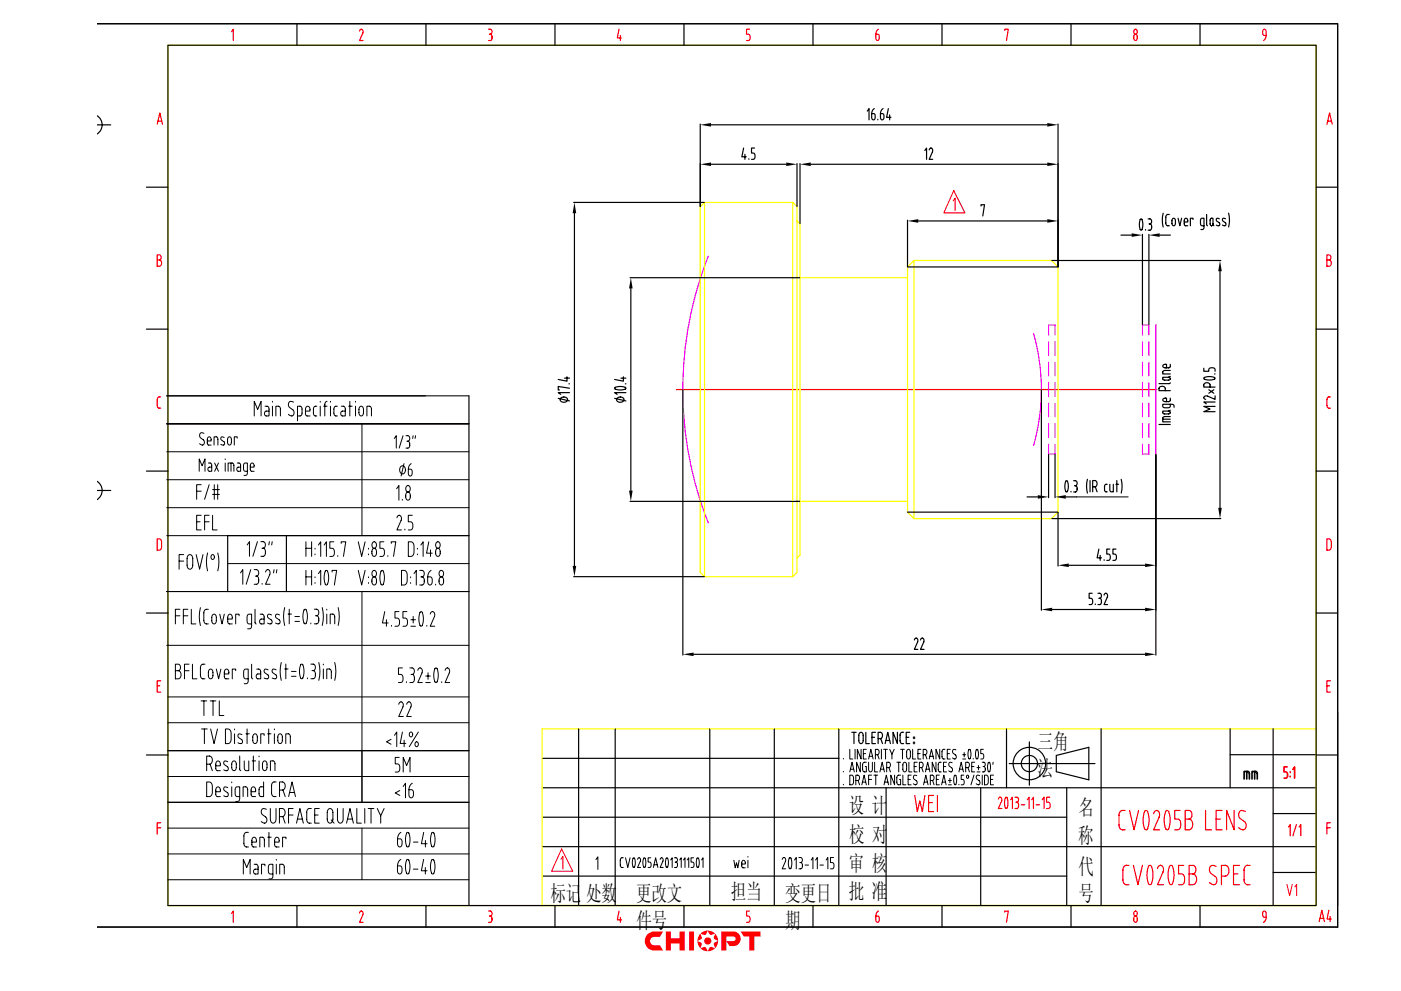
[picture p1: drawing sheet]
<svg xmlns="http://www.w3.org/2000/svg" width="297mm" height="210mm" viewBox="0 0 297 210" stroke-linecap="round" stroke-linejoin="round" font-family="sans-serif">
<defs><g id="words">
<g font-size="4.7">
<text x="193.1" y="157.7">：</text>
<text x="219.9" y="158.6">三角</text>
<text x="219.9" y="164.5">法</text>
<text x="179.9" y="172.2">设 计</text>
<text x="228.6" y="172.7">名</text>
<text x="179.9" y="178.4">校 对</text>
<text x="228.5" y="178.6">称</text>
<text x="179.9" y="184.6">审 核</text>
<text x="228.6" y="185.2">代</text>
<text x="116.6" y="191">标记</text>
<text x="124.2" y="191">处数</text>
<text x="134.8" y="190.9">更改文</text>
<text x="154.9" y="190.5">担当</text>
<text x="166.4" y="190.9">变更日</text>
<text x="179.9" y="190.6">批 准</text>
<text x="228.6" y="191">号</text>
<text x="134.9" y="196.7">件号</text>
<text x="166.4" y="196.6">期</text>
</g>
</g></defs>
<path d="M150.1 54.3a76.8 76.8 0 0 0 0 56.5M219.1 70.7a43.3 43.3 0 0 1 0 23.7M222.2 68.9h1.4M242.1 68.9h1.4M245 68.8v27.5M222.2 96.2h1.4M242.1 96.2h1.4" fill="none" stroke="#f0f" stroke-width=".25"/>
<g fill="none" stroke="#ff0" stroke-width=".25">
<path d="M149.3 42.9l-.9 .9v77.5l.9 .9M149.3 42.9v79.3M149.3 42.9h18.7M168 42.9l.9 .9v77.5l-.9 .9M168 42.9v79.3M168.9 46.8l.7 .6v70.2l-.7 .7M169.6 58.8h22.7M193.7 55.2h29.2l1.3 1.4v51.9l-1.3 1.4h-29.2M193.7 55.2l-1.4 1.4v51.9l1.4 1.4M193.7 55.2v54.7M169.6 106.2h22.7M149.3 122.2h18.7"/>
<path d="M114.9 154.4h164v37.5h-164z"/>
</g>
<g fill="none" stroke="#f00" stroke-width=".25">
<path d="M143.3 82.5h101.8M193.9 168.5l.5 3.5 .5-2.3 .6 2.3 .5-3.5M196.8 170.1h.8M197.9 168.5h-1.1v3.5h1.1M198.7 168.5v3.5M211.6 169.3a.42 .42 0 0 1 .6-.3 .42 .42 0 0 1 .1 .6l-.7 1.7h.7M213.1 169l.2-.1a2.11 2.11 0 0 1 0 2.4h-.1a2.56 2.56 0 0 1-.1-2.3zM214.2 169.4l.4-.5v2.4M215.1 168.9h.4a.57 .57 0 0 1 .4 .5 .57 .57 0 0 1-.4 .6M215.3 170h.2M215.5 170l.3 .2v.8l-.2 .3h-.5M216.4 170.5h.8"/>
<path d="M217.7 169.4l.4-.5v2.4M218.7 169.4l.3-.5v2.4M219.6 170.5h.7M220.9 169.4l.4-.5v2.4M222.5 168.9h-.7v1.1h.5l.3 .5-.2 .7-.6 .1M238.4 171.7h-.5a.89 .89 0 0 0-.7 1v2.1a.93 .93 0 0 0 .7 1h.5M239.4 171.7l.9 4.1 1-4.1M242.7 171.8h.3a4.3 4.3 0 0 1 0 4h-.2a4.4 4.4 0 0 1-.1-4zM244.5 172.4a.66 .66 0 0 1 .8-.7 .66 .66 0 0 1 .5 .9l-1.3 3.2h1.3M247.2 171.8h.3a4.3 4.3 0 0 1 0 4h-.3a4.4 4.4 0 0 1 0-4zM250.1 171.7h-1.1v1.8h.6a.79 .79 0 0 1 .6 1v.4a.83 .83 0 0 1-.6 .9h-.6M251.2 173.5h.8a1.21 1.21 0 0 1 .8 1.2 1.21 1.21 0 0 1-.8 1.1h-.8v-4.1h.8a.97 .97 0 0 1 .6 .9 .97 .97 0 0 1-.6 .9"/>
<path d="M255.5 171.7v4.1h1.3M257.7 173.5h1M259 171.7h-1.3v4.1h1.3M261.6 171.7v4.1l-1.6-4.1v4.1M264 171.9a.93 .93 0 0 0-1.4 .2 .93 .93 0 0 0 .3 1.3l.9 .7a1.02 1.02 0 0 1-.3 1.7l-1-.4M273.1 175.2l.4-.5v2.4M274.8 174.7l-.8 2.4M275.3 175.2l.4-.5v2.4M239.3 183.3h-.6a.89 .89 0 0 0-.7 1.1v2a.93 .93 0 0 0 .7 1.1h.6M240.2 183.3l1 4.2 .9-4.2M243.5 183.4h.4a4.3 4.3 0 0 1 0 4h-.3a4.4 4.4 0 0 1-.1-4zM245.3 184a.66 .66 0 0 1 .8-.6 .66 .66 0 0 1 .5 .8l-1.3 3.3h1.3"/>
<path d="M248 183.4h.3a4.3 4.3 0 0 1 0 4h-.3a4.4 4.4 0 0 1 0-4zM250.9 183.3h-1.1v1.9h.6a.79 .79 0 0 1 .7 .9v.4a.83 .83 0 0 1-.7 1h-.6M252 185.2h.8a1.21 1.21 0 0 1 .8 1.1 1.21 1.21 0 0 1-.8 1.2h-.8v-4.2h.8a.97 .97 0 0 1 .7 1 .97 .97 0 0 1-.7 .9M257.8 183.6a.93 .93 0 0 0-1.3 .2 .93 .93 0 0 0 .2 1.3l.9 .6a1.02 1.02 0 0 1-.3 1.8l-1-.5M258.9 185.6h.8a1.21 1.21 0 0 0 .8-1.1 1.21 1.21 0 0 0-.8-1.2h-.8v4.2M261.4 185.2h1M262.7 183.3h-1.3v4.2h1.3M264.9 183.3h-.5a.89 .89 0 0 0-.7 1.1v2a.93 .93 0 0 0 .7 1.1h.5"/>
</g>
<path d="M222.2 96.2v-27.3M223.6 96.2v-27.3M242.1 96.2v-27.3M243.5 96.2v-27.3" fill="none" stroke="#f0f" stroke-width=".25" stroke-dasharray="2.9 1.4" stroke-dashoffset=".8"/>
<g fill="none" stroke="#000" stroke-width=".25">
<path d="M148.4 26.3v17.4M150.7 34.8h15.9M150.7 26.4h71.3M157.6 31.4l-.4 1.8h1M157.9 32.7v1.1M158.7 33.6v.2M159.9 31.4h-.6v1l.5 .1 .2 .5-.1 .7-.6 .1M168.9 34.6v9.1M169.6 34.6v12.8M171.8 34.8h50.2M183.8 23.5l.4-.5v2.4M185.3 23l-.5 .6-.1 1.3a.4 .4 0 0 0 .4 .5 .4 .4 0 0 0 .4-.5l-.2-.7-.6-.1"/>
<path d="M186 25.3v.1M187.2 23l-.5 .6-.1 1.3a.4 .4 0 0 0 .4 .5 .4 .4 0 0 0 .3-.5l-.1-.7-.6-.1M188.3 23l-.4 1.9h.9M188.6 24.3v1.1M196 31.9l.4-.5v2.4M196.9 31.8a.42 .42 0 0 1 .6-.4 .42 .42 0 0 1 .2 .7l-.8 1.7h.8M224.2 26.3v30.2M121.6 42.9h27.7M121.7 45.2v74.7M133.5 58.8h36M192.3 46.7v9.8M192.3 56.6h31.9"/>
<path d="M194.6 46.8h27.4M207.9 43.6v-.2h.8l-.4 2.4M222.9 55.2h35.8M237.6 49.8h2.3M241.7 46.4h.1a2.1 2.1 0 0 1 0 2.4v-.1a2.56 2.56 0 0 1-.1-2.3zM242.1 49.7v19.1M242.8 48.6v.2M243.3 46.4h.4a.57 .57 0 0 1 .4 .5 .57 .57 0 0 1-.4 .5M243.5 49.7v19.1M243.5 47.4h.2M243.7 47.4l.3 .4v.6l-.2 .3-.5 .1M245.8 49.8h2.3"/>
<path d="M246.5 45.2a5.9 5.9 0 0 0 0 2.9M247.8 45.4l-.5 .1-.2 .5v1.5l.3 .3h.4M248.5 46.3l.3-.1 .2 .2 .1 .9a.4 .4 0 0 1-.3 .5 .4 .4 0 0 1-.4-.5zM249.7 46.2l.4 1.6 .3-1.6M251 47h.7v-.2a.4 .4 0 0 0-.3-.6 .4 .4 0 0 0-.4 .6l.1 .9 .6 .1M252.8 46.5v-.3h-.5v1.6M255.2 47.8h-.5l-.2-.3-.1-.9 .3-.4h.5v2.1l-.2 .3h-.5M255.7 45.4v2.2l.2 .2M256.6 46.3l.5-.1v1.2a.31 .31 0 0 1-.3 .4 .31 .31 0 0 1-.3-.4zM257.1 47.5l.2 .3M258.4 46.4l-.5-.1-.1 .3 .7 .7v.4a.42 .42 0 0 1-.7 0M258.6 57.5v50.1"/>
<path d="M259.7 46.4l-.4-.2-.2 .4 .7 .7v.4a.42 .42 0 0 1-.7 0M260.4 45.2a5.9 5.9 0 0 1 0 2.9M120.2 79.8v1l-1.9-.4M132.1 79.8v1l-1.8-.4M133.7 61.1v42.9M246.4 79.9h1.2a.31 .31 0 0 1 .4 .3 .31 .31 0 0 1-.4 .3h-1l-.2-.2zM248 78.5h-1.2l-.4 .3v.4h1.6M248 77.2l-.1 .6-.9 .1a.4 .4 0 0 1-.6-.3 .4 .4 0 0 1 .6-.4h.2v.7M248 79.8l-.3 .1M255.1 78v.7h1.1v-.5l.5-.3 .7 .2 .1 .6M257.4 79.2h.1M118.3 84.4l2.4 .6"/>
<path d="M118.9 84.4a.75 .75 0 0 1 .9-.3 .75 .75 0 0 1 .4 .9 .78 .78 0 0 1-.9 .2 .78 .78 0 0 1-.5-.8zM119.6 80.1h1.1M120.6 81.3h.1M120.7 83.2h-2.4l.5 .4M120.7 82.3l-2.4-.4v.7h.3M130.3 84.4l2.4 .6M130.3 82.1a1.8 1.8 0 0 1 2.4 .2h-.1a2.19 2.19 0 0 1-2.3 0zM130.8 84.4a.75 .75 0 0 1 .9-.3 .75 .75 0 0 1 .5 .9 .78 .78 0 0 1-1 .2 .78 .78 0 0 1-.5-.8zM131.6 80.1h1.1M132.5 81.3h.2M132.7 83.2h-2.4l.5 .4M144.7 82.6v56.2"/>
<path d="M220.7 82.6v46.7M222.2 96.3v9.2M223.6 96.3v9.2M245 96.3v42.5M245.6 89.9h2.4M246.4 87.1h1.2a.31 .31 0 0 1 .4 .3 .31 .31 0 0 1-.4 .3h-1l-.2-.2zM246.4 88.8h1.6M247 82.8v-.5a.71 .71 0 0 0-.7-.5 .71 .71 0 0 0-.7 .5v.5h2.4M248 88.3h-1.2l-.4 .3v.8h1.6M248 85.7v.5l-.3 .2h-.9l-.4-.3v-.4h2l.4 .2v.4M248 84.4l-.1 .6-.9 .1a.4 .4 0 0 1-.6-.4 .4 .4 0 0 1 .6-.3h.2v.7M248 81.1l-.2 .2h-2.2"/>
<path d="M248 86.9l-.3 .2M255.2 80a1.8 1.8 0 0 1 2.3 .2 2.19 2.19 0 0 1-2.4 0zM256.2 82.6l1.1 .7M256.5 82v-.4a.71 .71 0 0 0-.7-.5 .71 .71 0 0 0-.7 .5v.4h2.4M257.3 82.6l-1.1 .7M257.5 86.1h-2.4l1.4 .6-1.4 .5h2.4M257.5 85.2h-2.4l.6 .4M257.5 83.9v.7l-1.6-.7a.43 .43 0 0 0-.6 0 .43 .43 0 0 0 .1 .7h.1M133.5 106.2h36M192.3 108.5h31.9M217.7 105.3h2.3M222.9 109.9h35.8"/>
<path d="M224.2 108.6v11.3M225.9 105.3h2.3M225.9 101.9l.2-.1a2.1 2.1 0 0 1 0 2.4h-.1a2.56 2.56 0 0 1-.1-2.3zM226.5 119.8h16.2M227 104.1v.1M227.5 101.8h.4a.57 .57 0 0 1 .4 .6 .57 .57 0 0 1-.4 .5M227.7 102.9h.2M227.9 102.9l.4 .3v.7l-.2 .3h-.6M230.5 101.6a5.9 5.9 0 0 0 0 2.9M231 101.8v2.4M231.6 103.1h.4a.71 .71 0 0 0 .5-.6 .71 .71 0 0 0-.5-.7h-.4v2.4M232.1 103.1l.4 1.1"/>
<path d="M232.9 116.3l-.4 1.9h.9M233.2 117.7v1M234 118.6v.1M234.7 102.6a.42 .42 0 0 0-.6 .5v.7a.41 .41 0 0 0 .6 .4M235.2 102.6v1.2l.3 .4h.5v-1.6M235.2 116.3h-.6v1.1h.5l.2 .5-.2 .7-.5 .1M236.5 102.6h.6M236.5 116.3h-.6v1.1l.5 .1 .2 .4-.1 .7-.6 .1M236.7 101.8v2.4M237.6 101.6a5.9 5.9 0 0 1 0 2.9M121.6 122.2h27.7M147 138.6h95.7"/>
<path d="M193.8 135.6a.42 .42 0 0 1 .6-.4 .42 .42 0 0 1 .1 .7l-.7 1.7h.7M195.1 135.6a.42 .42 0 0 1 .6-.4 .42 .42 0 0 1 .1 .7l-.7 1.7h.7M223 129.1h19.7M231.5 125.7h-.7v1.1h.5l.3 .5-.2 .7-.6 .1M232.1 128v.1M232.7 125.7h.4a.57 .57 0 0 1 .3 .5 .57 .57 0 0 1-.3 .6M232.9 126.8h.2M233.1 126.8l.3 .3v.7l-.2 .3h-.5M234 126.1a.42 .42 0 0 1 .6-.4 .42 .42 0 0 1 .1 .7l-.7 1.7h.7M122.6 154.4v37.5M130.4 154.4v37.5M150.4 154.4v37.5"/>
<path d="M164.1 154.4v37.5M177.8 154.4v37.5M180.5 155.2h1M181 155.2v2.4M182.2 155.3a.48 .48 0 0 1 .6 0 .48 .48 0 0 1 .1 .5v1.1a.49 .49 0 0 1-.4 .7 .49 .49 0 0 1-.5-.7v-1.2zM183.5 155.2v2.4h.7M184.8 156.2h.6M185.5 155.2h-.7v2.4h.7M186.1 156.5h.5a.71 .71 0 0 0 .4-.7 .71 .71 0 0 0-.4-.6h-.5v2.4M186.7 156.5l.3 1.1M187.6 157.6l.6-2.4 .5 2.4M187.8 156.9h.8"/>
<path d="M190.2 155.2v2.4l-.9-2.4v2.4M191.5 155.2l-.6 .1-.1 .5v1.5l.3 .2 .4 .1M192.1 156.2h.5M192.8 155.2h-.7v2.4h.7M213.3 154.4v12.5M218.2 157.2v9.2M233.4 154.4v37.5M260.7 159.9h18.2M260.7 154.4v12.5M269.8 154.4v37.5M114.9 166.9h164M114.9 160.7h62.9"/>
<path d="M114.9 173.2h111.2M114.9 179.4h164M187.8 166.9v25M207.9 166.9v25M213.9 161.8h18.2M223.9 160.1l6.9-1.8v6.9l-6.9-1.7zM226.1 166.9v25M269.8 172.4h9.1M114.9 185.6h111.2M269.8 184.9h9.1"/>
<circle cx="218.2" cy="161.8" r="3.4"/>
<circle cx="218.2" cy="161.8" r="1.72"/>
</g>
<g fill="#000">
<path d="M148.4 26.4l2.3-.3v.7zM148.4 34.8l2.3-.4v.8zM166.6 34.4l2.3 .4-2.3 .4zM169.6 34.8l2.2-.4v.8zM222 26.1l2.2 .3-2.2 .4zM222 34.4l2.2 .4-2.2 .4zM121.7 42.9l.4 2.3h-.7zM192.3 46.8l2.3-.4v.8zM222 46.4l2.2 .4-2.2 .4zM239.9 49.4l2.2 .4-2.2 .4zM243.5 49.8l2.3-.4v.8zM258.6 55.2l.3 2.3h-.7z"/>
<path d="M133.7 58.8l.4 2.3h-.8zM121.4 119.9h.7l-.4 2.3zM133.3 104h.8l-.4 2.2zM220 104.9l2.2 .4-2.2 .4zM223.6 105.3l2.3-.4v.8zM224.2 119.8l2.3-.4v.8zM242.7 119.4l2.3 .4-2.3 .4zM258.2 107.6h.7l-.3 2.3zM144.7 138.6l2.3-.3v.7zM220.7 129.1l2.3-.3v.7zM242.7 138.3l2.3 .3-2.3 .4zM242.7 128.8l2.3 .3-2.3 .4z"/>
</g>
<g fill="none" stroke="#000" stroke-width=".21">
<path d="M228.2 105.3h10.9M180.1 158.8v2h.6M181.2 158.8v2M182.5 158.8v2l-.8-2v2M183 159.7h.5M183.6 158.8h-.6v2h.6M185.5 159.9h.4a.61 .61 0 0 0 .4-.6 .61 .61 0 0 0-.4-.5h-.4v2M186 159.9l.3 .9M186.8 158.8v2M187.3 158.8h.8M187.7 158.8v2M188.6 158.8l.4 1 .5-1"/>
<path d="M189 159.8v1M190.9 158.8h.8M191.3 158.8v2M192.3 158.9l.3-.1 .3 .2v1.2a.42 .42 0 0 1-.4 .6 .42 .42 0 0 1-.4-.6l.1-1zM193.4 158.8v2h.7M194.5 159.7h.5M195.2 158.8h-.7v2h.7M195.7 159.9h.4a.61 .61 0 0 0 .4-.6 .61 .61 0 0 0-.4-.5h-.4v2M196.1 159.9l.4 .9M199.2 158.8v2l-.8-2v2M200.3 158.8h-.5l-.2 .5 .1 1.3 .2 .2h.4M200.8 159.7h.4"/>
<path d="M201.4 158.8h-.6v2h.6M202.6 158.9a.46 .46 0 0 0-.7 .1 .46 .46 0 0 0 .2 .6l.4 .4a.45 .45 0 0 1 .1 .6 .45 .45 0 0 1-.7 0M204 159.9h.7M204.3 159.5v.9M205.4 158.8a1.65 1.65 0 0 1 .1 2h-.1a2.19 2.19 0 0 1 0-2zM207 158.8a1.65 1.65 0 0 1 .1 2h-.1a2.19 2.19 0 0 1 0-2zM208.4 158.8h-.5v.9h.4l.2 .4-.1 .6-.5 .1M178.7 160.7v.1M178.7 163.4v.2M178.7 166.2v.1M180.1 163.6l.5-2.1 .5 2.1M180.1 164.2l.5 .1 .3 .3v1.2l-.4 .5h-.4z"/>
<path d="M180.2 163h.7M181.4 165.4h.4a.61 .61 0 0 0 .4-.6 .61 .61 0 0 0-.4-.6h-.4v2.1M181.9 165.4l.3 .9M182.3 161.5v2.1l-.8-2.1v2.1M182.7 166.3l.4-2.1 .5 2.1M182.8 165.7h.7M183.6 161.5h-.5l-.3 .6 .1 1.2 .2 .2 .5 .1v-1.2h-.2M184.1 160.8l.5-2 .4 2M184.1 161.5v1.5a.42 .42 0 0 0 .4 .6 .42 .42 0 0 0 .4-.6v-1.5M184.1 165.1h.6M184.2 160.2h.7M184.7 164.2h-.6v2.1"/>
<path d="M185.2 164.2h.8M185.4 161.5v2.1h.6M185.6 164.2v2.1M186.5 163.6l.5-2.1 .4 2.1M186.6 163h.7M187.4 166.3l.4-2.1 .5 2.1M187.5 165.7h.7M187.9 162.6h.4a.61 .61 0 0 0 .4-.5 .61 .61 0 0 0-.4-.6h-.4v2.1M188.4 162.6l.3 1M189.6 164.2v2.1l-.8-2.1v2.1M190.1 161.5h.8M190.5 161.5v2.1"/>
<path d="M190.9 164.2l-.6 .1-.2 .5v1.2l.3 .3h.5v-1.2h-.3M191.4 164.2v2.1h.6M191.5 161.6l.3-.1 .3 .3v1.2a.42 .42 0 0 1-.4 .6 .42 .42 0 0 1-.3-.6v-1zM192.5 165.1h.4M192.6 161.5v2.1h.7M193.1 164.2h-.6v2.1h.6M193.7 162.4h.5M194.3 164.4a.46 .46 0 0 0-.7 0 .46 .46 0 0 0 .2 .7l.4 .3a.45 .45 0 0 1 .1 .7 .45 .45 0 0 1-.7 0M194.4 161.5h-.7v2.1h.7M194.9 162.6h.4a.61 .61 0 0 0 .4-.5 .61 .61 0 0 0-.4-.6h-.4v2.1M195.3 162.6l.4 1M195.7 166.3l.5-2.1 .5 2.1"/>
<path d="M195.9 165.7h.7M196.1 163.6l.5-2.1 .5 2.1M196.3 163h.7M196.9 160.8l.5-2 .5 2M197.1 160.2h.6M197.2 165.4h.4a.61 .61 0 0 0 .4-.6 .61 .61 0 0 0-.4-.6h-.4v2.1M197.7 165.4l.3 .9M198.4 161.5v2.1l-.8-2.1v2.1M198.4 165.1h.5M199.1 164.2h-.7v2.1h.7M199.5 161.5l-.5 .1-.2 .4 .1 1.3 .2 .2 .4 .1M199.6 166.3l.4-2.1 .5 2.1"/>
<path d="M199.7 165.7h.7M200 162.4h.4M200.6 161.5h-.6v2.1h.6M201 165.4h.6M201 166.3h.6M201.3 164.9v.9M201.8 161.6a.46 .46 0 0 0-.7 .1 .46 .46 0 0 0 .2 .7l.4 .3a.45 .45 0 0 1 .1 .7 .45 .45 0 0 1-.7-.1M202.3 164.3l.1-.1a1.65 1.65 0 0 1 0 2.1 2.19 2.19 0 0 1-.1-2zM203.2 163.6l.5-2.1 .5 2.1M203.2 166.2v.1M203.4 163h.7M204 160.8h.7"/>
<path d="M204.3 164.2h-.6v.9l.5 .1 .1 .4-.1 .6-.5 .1M204.7 162.6h.4a.61 .61 0 0 0 .4-.5 .61 .61 0 0 0-.4-.6h-.4v2.1M204.9 164.3a.28 .28 0 0 1 .4 .3 .28 .28 0 0 1-.4 .2zM205.1 162.6l.4 1M205.9 162.4h.5M206.3 160.7v.1M206.4 164.2l-.6 2.1M206.6 161.5h-.7v2.1h.7M207.1 162.6h.6M207.1 163.6h.6M207.4 162.2v.9M207.6 164.4a.46 .46 0 0 0-.6 0 .46 .46 0 0 0 .1 .7l.4 .3a.45 .45 0 0 1 .1 .7 .45 .45 0 0 1-.7 0"/>
<path d="M208.2 161.5h.3a.48 .48 0 0 1 .3 .5 .48 .48 0 0 1-.3 .4M208.2 164.2v2.1M208.3 162.4h.2M208.5 162.4l.3 .2v.7l-.2 .2-.4 .1M208.7 164.2l.5 .1 .2 .3v1.2l-.3 .5h-.4zM209.5 161.5h.1a1.65 1.65 0 0 1 0 2.1l-.1-.1a2.19 2.19 0 0 1 0-2zM209.9 165.1h.5M210.5 161.5l-.1 .5M210.6 164.2h-.7v2.1h.7"/>
</g>
<path d="M272.8 162.5h-.7v1.1h.6l.2 .5-.2 .7-.6 .1M273.4 163.6v.1M273.4 164.5v.1M274 163l.4-.5v2.4" fill="none" stroke="#f00" stroke-width=".35"/>
<path d="M272.8 187.4l.5 2.4 .6-2.4M274.4 187.9l.4-.5v2.4" fill="none" stroke="#f00" stroke-width=".21"/>
<path d="M263.7 165.1v-1.6l1 .1 .1 1.5M264.2 163.5v1.6M265.4 165.1v-1.6l1 .1 .1 1.5M265.9 163.5v1.6" fill="none" stroke="#000" stroke-width=".35"/>
<path d="M152.9 197.4v4h1v-3h1.5a.49 .49 0 0 1 .5 .5 .49 .49 0 0 1-.5 .5h-1.5l.7 1.1a1.78 1.78 0 0 0 2.4-1.6 1.55 1.55 0 0 0-1.6-1.5zM149.2 199.4a.8 .8 0 0 1 1.6 0 .8 .8 0 0 1-1.6 0zM137.2 198a2.02 2.02 0 0 0-.4 2.2 2.02 2.02 0 0 0 1.9 1.2h1.8l-.6-1.1h-1.2a.89 .89 0 0 1-.9-.9 .89 .89 0 0 1 .9-.9h1.2l.6-1.1a4.2 4.2 0 0 0-2.9 .3zM141.1 197.4v4h1.1v-1.5h1.8v1.5h1.1v-4h-1.1v1.4h-1.8v-1.4zM146 197.4v4h1.1v-4zM147.8 199.4a2.2 2.2 0 0 0 4.4 0 2.2 2.2 0 0 0-4.4 0zM148.5 197.8l1 .3 .5-.9 .5 .9 1-.3-.2 1 .9 .6-.9 .5 .2 1-1-.2-.5 .8-.5-.8-1 .2 .2-1-.9-.5 .9-.6zM157 197.4l.6 1h1.2v3h1.1v-3h1.3v-1z" fill-rule="evenodd" fill="#f00"/>
<path d="M35.6 9.6h243.3v182.3h-243.3z" fill="none" stroke="#ff0" stroke-width=".25"/>
<g fill="none" stroke="#f00" stroke-width=".25">
<path d="M49.1 6.7l.3-.5v2.4M76.2 6.6a.42 .42 0 0 1 .6-.4 .42 .42 0 0 1 .1 .7l-.7 1.7h.7M103.5 6.2h.4a.57 .57 0 0 1 .4 .5 .57 .57 0 0 1-.4 .6M103.7 7.3h.2M103.9 7.3l.3 .2 .1 .7-.3 .4h-.5M131.2 6.2l-.4 1.9h1M131.5 7.5v1.1M158.9 6.2h-.7v1.1h.6l.2 .5-.2 .7-.6 .1M186.2 6.2l-.5 .6-.1 1.3a.4 .4 0 0 0 .4 .5 .4 .4 0 0 0 .4-.5l-.2-.8h-.6M212.9 6.5v-.3h.8l-.4 2.4M240.4 7.4h.5l.1 .7a.4 .4 0 0 1-.3 .5 .4 .4 0 0 1-.4-.5zM240.5 6.3a.45 .45 0 0 1 .5 .4 .45 .45 0 0 1-.6 .4l-.1-.4z"/>
<path d="M268.4 7.5l-.6-.1-.2-.7a.4 .4 0 0 1 .4-.5 .4 .4 0 0 1 .4 .5l-.1 1.2-.5 .7M33.3 26.3l.6-2.4 .5 2.4M33.5 25.7h.8M281.2 26.3l.6-2.4 .5 2.4M281.4 25.7h.8M33.3 55.1h.5a.71 .71 0 0 1 .5 .6 .71 .71 0 0 1-.5 .7h-.5v-2.4h.5a.57 .57 0 0 1 .4 .5 .57 .57 0 0 1-.4 .6M281.2 55.1h.5a.71 .71 0 0 1 .5 .6 .71 .71 0 0 1-.5 .7h-.5v-2.4h.5a.57 .57 0 0 1 .4 .5 .57 .57 0 0 1-.4 .6M34.1 84.1l-.6 .1-.2 .5 .1 1.5 .3 .3h.4M282 84.1l-.6 .1-.2 .5 .1 1.5 .3 .3h.4M33.3 114.2h.4a.65 .65 0 0 1 .6 .7v.9a.65 .65 0 0 1-.6 .8h-.4zM281.2 114.2h.4a.65 .65 0 0 1 .6 .7l-.2 1.4-.3 .3h-.5zM33.3 145.3h.6"/>
<path d="M34.1 144.2h-.8v2.4h.8M281.2 145.3h.6M282 144.2h-.8v2.4h.8M33.3 175.4h.8M34.1 174.3h-.8v2.4M281.2 175.4h.8M282 174.3h-.8v2.4M49.1 193.6l.3-.6v2.4M76.2 193.4a.42 .42 0 0 1 .6-.3 .42 .42 0 0 1 .1 .7l-.7 1.6h.7M103.5 193h.4a.57 .57 0 0 1 .4 .6 .57 .57 0 0 1-.4 .5M103.7 194.1h.2M103.9 194.1l.3 .3 .1 .7-.3 .3h-.5"/>
<path d="M131.2 193l-.4 1.9h1M131.5 194.4v1M158.9 193h-.7v1.1l.6 .1 .2 .4-.2 .7-.6 .1M186.2 193l-.5 .6-.1 1.3a.4 .4 0 0 0 .4 .5 .4 .4 0 0 0 .4-.5l-.2-.7-.6-.1M212.9 193.3v-.3h.8l-.4 2.4M240.4 194.2h.5l.1 .7a.4 .4 0 0 1-.3 .5 .4 .4 0 0 1-.4-.5zM240.5 193.1a.45 .45 0 0 1 .5 .5 .45 .45 0 0 1-.6 .4l-.1-.5zM268.4 194.4l-.6-.1-.2-.7a.4 .4 0 0 1 .4-.6 .4 .4 0 0 1 .4 .6l-.1 1.1-.5 .7M279.6 195.3l.5-2.4 .6 2.4M279.7 194.6h.8M281.6 192.9l-.3 1.8h.9M281.9 194.2v1.1"/>
</g>
<g fill="none" stroke="#000" stroke-width=".25">
<path d="M20.5 5h263v191.4v-191.4zM35.6 9.6h243.3v182.3h-243.3zM62.9 5v4.6M90.3 5v4.6M117.6 5v4.6M145 5v4.6M172.3 5v4.6M199.6 5v4.6M227 5v4.6M254.3 5v4.6M20.5 24.5a2.27 2.27 0 0 1 0 3.9M20.5 26.5h3"/>
<path d="M31 39.7h4.6M278.9 39.7h4.6M31 69.7h4.6M278.9 69.7h4.6M31 99.8h4.6M35.3 83.9h54.9M99.4 83.9v107.9M278.9 99.8h4.6M20.5 102a2.27 2.27 0 0 1 0 3.9M20.5 103.9h3M48.3 113.5v11.8M60.7 113.5v11.8"/>
<path d="M31 129.9h4.6M278.9 129.9h4.6M31 160h4.6M278.9 160h4.6M20.5 196.4h263M62.9 191.9v4.5M90.3 191.9v4.5M117.6 191.9v4.5M145 191.9v4.5M172.3 191.9v4.5M199.6 191.9v4.5M227 191.9v4.5"/>
<path d="M254.3 191.9v4.5"/>
</g>
<g fill="none" stroke="#000" stroke-width=".21">
<path d="M35.3 89.8h64.1M35.3 95.7h64.1M35.3 83.9h64.1M42.2 99.9v-2.7l.6 1.5 .6-1.5v2.7M43.2 91.8a.59 .59 0 0 0-.8 .2 .59 .59 0 0 0 .1 .8l.6 .4a.58 .58 0 0 1 .1 .9 .58 .58 0 0 1-.9-.1M43.9 93.4h.9v-.3a.43 .43 0 0 0-.5-.5 .43 .43 0 0 0-.4 .5l.1 1.1 .8 .1M44.2 98.1h.5l.2 .4v1.4h-.5a.47 .47 0 0 1-.3-.5 .47 .47 0 0 1 .3-.4h.5M45.4 94.3v-1.7h.5l.2 .2 .1 1.5M45.5 98.1l.8 1.8M46.3 98.1l-.8 1.8M47.5 92.7l-.5-.1-.2 .3 .1 .3 .6 .5 .1 .4a.44 .44 0 0 1-.4 .3 .44 .44 0 0 1-.4-.2M47.7 97.2v.2"/>
<path d="M47.7 98.1v1.8M48.3 99.9v-1.8h.9l.3 .2 .1 1.6M48.4 92.7l.3-.2 .2 .2 .1 1a.43 .43 0 0 1-.4 .6 .43 .43 0 0 1-.4-.6zM49 98.1v1.8M50.3 92.8v-.3h-.6v1.8M50.3 98.1h.5l.2 .4v1.4h-.5a.47 .47 0 0 1-.3-.5 .47 .47 0 0 1 .3-.4h.5M52.4 99.9l-.6-.1-.2-.3v-1.1l.3-.3h.5v2.2l-.2 .4h-.5M53 99h.9v-.3a.43 .43 0 0 0-.5-.6 .43 .43 0 0 0-.4 .6l.2 1.1 .7 .1M53.9 88.1v-3.1l.7 1.8 .7-1.8v3.1M56.2 86.1h.6l.2 .5v1.5h-.6a.55 .55 0 0 1-.3-.5 .55 .55 0 0 1 .3-.5h.6M57.7 85v.2M57.7 86.1v2"/>
<path d="M58.5 88.1v-2h.6l.3 .2v1.8M62.2 85.2a.7 .7 0 0 0-1 .2 .7 .7 0 0 0 .2 .9l.7 .5a.69 .69 0 0 1 .1 1.1 .69 .69 0 0 1-1.1-.1M63.1 88.1h.6l.3-.4v-1.2l-.3-.4h-.6v3.1M64.7 87.1h1a.89 .89 0 0 0-.3-1 .55 .55 0 0 0-.7 .7l.1 1.2 .2 .1h.7M67.1 86.1a.55 .55 0 0 0-.7 .6v1a.53 .53 0 0 0 .7 .4M67.9 85v.2M67.9 86.1v2M68.6 86.1h.7M69.3 85l-.3 .2-.2 .4v2.5M70 85v.2M70 86.1v2M71.5 86.1a.55 .55 0 0 0-.7 .6v1a.53 .53 0 0 0 .7 .4"/>
<path d="M72.3 86.1h.6l.3 .5v1.5h-.6a.55 .55 0 0 1-.4-.5 .55 .55 0 0 1 .4-.5h.6M73.9 86.1h.7M74.1 85v3.1M75.3 85v.2M75.3 86.1v2M76.3 86.2a.49 .49 0 0 1 .6 0 .49 .49 0 0 1 .1 .6v.6a.51 .51 0 0 1-.4 .7 .51 .51 0 0 1-.5-.7v-.8zM76.7 89.8v23.7M77.8 88.1v-2h.6l.3 .3v1.7M83.6 92.9l.4-.6v2.6M85 98.8a.68 .68 0 0 1 .8 .1 .68 .68 0 0 1 .1 .8 .63 .63 0 0 1-.7 .7 .63 .63 0 0 1-.5-.8zM85.4 92.3l-.8 2.6M85.6 98.2l-.6 2.7"/>
<path d="M86 92.3h.4a.62 .62 0 0 1 .4 .6 .62 .62 0 0 1-.4 .6M86.2 93.5h.2M86.4 93.5h.1a.78 .78 0 0 1 .3 1l-.2 .4h-.6M87.2 98.2l-.6 .7-.1 1.4a.43 .43 0 0 0 .4 .6 .43 .43 0 0 0 .5-.6l-.2-.8-.7-.1M87.6 92.3l-.1 .6M88.1 92.3l-.1 .6M35.3 101.6h64.1M35.3 107.6h64.1M35.3 113.5h64.1M38 118.9h.9M38.9 117.5h-.9v3.1M39.9 117.7a.62 .62 0 0 1 .7 0 .62 .62 0 0 1 .3 .7v1.3a.64 .64 0 0 1-.6 .9 .64 .64 0 0 1-.7-.9l.1-1.5z"/>
<path d="M41.6 117.5l.7 3.1 .7-3.1M41.7 104.1h.9M41.7 110.6h.7M42.6 102.7h-.9v3.1M42.6 109.2h-.9v3.1h.9M43.4 110.6h.9M44 117.2a7.6 7.6 0 0 0 0 3.8M44.3 109.2h-.9v3.1M44.3 102.7l-.9 3.1M44.9 117.6a.46 .46 0 0 1 .5 .4 .46 .46 0 0 1-.5 .5l-.2-.4zM45.1 104.8h1.4M45.1 103.7h1.4"/>
<path d="M45.1 109.2v3.1h.9M45.4 102.7v3.1M46.1 102.7v3.1M46.2 117.2a7.6 7.6 0 0 1 0 3.8M48.3 119.4h51.1M52.4 115.5l.5-.7v3.1M54.6 114.8l-1 3.1M55.3 114.8h.5a.73 .73 0 0 1 .4 .7 .73 .73 0 0 1-.4 .6M55.5 116.1h.3M55.8 116.1a.75 .75 0 0 1 .4 1.1 .61 .61 0 0 1-.4 .7h-.5M57.1 114.8l-.1 .7M57.7 114.8l-.1 .7"/>
<path d="M64.8 114.8v3.1M64.8 116.2h1.2M66 114.8v3.1M66.8 116.2v.1M66.8 117.4v.1M67.5 115.5l.5-.7v3.1M68.7 115.5l.5-.7v3.1M70.7 114.8h-.8v1.4h.5a.75 .75 0 0 1 .5 1 .61 .61 0 0 1-.5 .7h-.5M71.6 117.7v.2M72.3 115.1v-.3h1l-.5 3.1M75.9 114.8l.8 3.1 .7-3.1M78.1 116.2v.1"/>
<path d="M78.1 117.4v.1M79 116.3a.49 .49 0 0 1 .6 0 .49 .49 0 0 1 .2 .6 .85 .85 0 0 1-.4 1 .55 .55 0 0 1-.6-.7zM79 114.9a.65 .65 0 0 1 .8 .4 .65 .65 0 0 1-.3 .8 .66 .66 0 0 1-.7-.4 .66 .66 0 0 1 .2-.8zM81.4 114.8h-.9v1.4l.7 .1 .3 .6-.2 .8-.8 .2M82.2 117.7v.2M82.9 115.1v-.3h1l-.5 3.1M84.1 103.6l.4-.7v3.1M84.1 109.7a.52 .52 0 0 1 .7-.5 .52 .52 0 0 1 .3 .8l-1 2.3h1M85.3 105.8v.2M85.8 112.1v.2M86.2 104.4a.49 .49 0 0 1 .6 0 .49 .49 0 0 1 .2 .5 .89 .89 0 0 1-.4 1 .55 .55 0 0 1-.6-.6zM86.2 103a.65 .65 0 0 1 .8 .4 .65 .65 0 0 1-.3 .8 .66 .66 0 0 1-.7-.4 .66 .66 0 0 1 .2-.8z"/>
<path d="M86.5 114.8h.6a.83 .83 0 0 1 .6 .9v1.2a.86 .86 0 0 1-.6 1h-.6zM87.4 109.2h-.9v1.4h.5a.75 .75 0 0 1 .5 1 .61 .61 0 0 1-.5 .7h-.5M88.5 116.2v.1M88.5 117.4v.1M89.2 115.5l.5-.7v3.1M90.9 114.8l-.5 2.4h1.2M91.2 116.5v1.4M92.5 116.3a.49 .49 0 0 1 .6 0 .49 .49 0 0 1 .2 .6 .88 .88 0 0 1-.4 1 .55 .55 0 0 1-.6-.7zM92.6 114.9a.65 .65 0 0 1 .7 .4 .65 .65 0 0 1-.3 .8 .66 .66 0 0 1-.7-.4 .66 .66 0 0 1 .3-.8zM35.3 125.3h64.1M35.3 136.7h64.1M37.2 130.5h.9"/>
<path d="M38.1 129.1h-.9v3.1M38.9 130.5h.9M39.8 129.1h-.9v3.1M40.5 129.1v3.1h1M42.5 128.8a7.6 7.6 0 0 0 0 3.7M44.2 129.1l-.7 .1-.3 .7 .1 1.9 .3 .4h.6M45.1 130.3a.49 .49 0 0 1 .6 0 .49 .49 0 0 1 .2 .5v.7a.51 .51 0 0 1-.5 .7 .51 .51 0 0 1-.5-.7v-.8zM46.6 130.1l.5 2.1 .4-2.1M48.3 131.2h.9a.89 .89 0 0 0-.3-1 .55 .55 0 0 0-.6 .6v1.2l.3 .2h.6M50.7 130.5v-.4h-.7v2.1M51 121.4l.5-.7v3.1M53.1 120.7l-.9 3.1"/>
<path d="M53.3 132.2h-.7l-.2-.4v-1.3l.3-.4h.6v2.6l-.3 .5h-.5M53.9 120.7h.5a.73 .73 0 0 1 .4 .7 .73 .73 0 0 1-.4 .7M54.1 129.1v2.8l.2 .3M54.1 122.1h.3M54.4 122.1a.75 .75 0 0 1 .4 1 .61 .61 0 0 1-.4 .7h-.5M55.1 130.1l.6 .1 .3 .4v1.6h-.6a.55 .55 0 0 1-.4-.5 .55 .55 0 0 1 .4-.5h.6M55.6 123.6v.2M56.3 121.2a.52 .52 0 0 1 .6-.5 .52 .52 0 0 1 .3 .8l-.9 2.3h.9M57.5 130.3l-.6-.2-.2 .5 .1 .3 .8 .6v.4a.52 .52 0 0 1-.4 .4 .52 .52 0 0 1-.5-.3M58.1 120.7l-.1 .7M58.7 120.7l-.1 .7M59.2 130.3l-.6-.2-.2 .5 .1 .3 .8 .6v.4a.52 .52 0 0 1-.4 .4 .52 .52 0 0 1-.5-.3"/>
<path d="M60.3 128.7a7.6 7.6 0 0 0 0 3.8M61.1 130.1h.7M61.3 129.1v3.1M62.5 131.7h1M62.5 130.6h1M64.5 129.1h.3a3.1 3.1 0 0 1-.1 3.1h-.1a3.3 3.3 0 0 1-.1-3.1zM64.8 120.9v3.1M64.8 122.2h1.2M65.9 132v.2M66 120.9v3.1M66.6 129.1h.5a.73 .73 0 0 1 .5 .7 .73 .73 0 0 1-.5 .7M66.8 122.2v.2"/>
<path d="M66.8 123.4v.2M66.8 130.5h.3M67.1 130.5a.75 .75 0 0 1 .5 1 .61 .61 0 0 1-.5 .7h-.5M67.5 121.5l.5-.6v3.1M68.3 128.7a7.6 7.6 0 0 1 0 3.8M69 120.9h.3a3.1 3.1 0 0 1-.1 3h-.1a3.3 3.3 0 0 1-.1-3zM69.3 129.1v.2M69.3 130.1v2.1M70 132.2v-2.1h.6l.3 .3v1.8M70.4 121.2v-.3h.9l-.4 3.1M71.7 128.7a7.6 7.6 0 0 1 0 3.8M75.9 120.9l.8 3.1 .7-3.1"/>
<path d="M76.7 125.3v44.7M78.1 122.2v.2M78.1 123.4v.2M79 122.4a.49 .49 0 0 1 .6 0 .49 .49 0 0 1 .2 .5 .85 .85 0 0 1-.4 1 .55 .55 0 0 1-.6-.6zM79 121a.65 .65 0 0 1 .8 .3 .65 .65 0 0 1-.3 .9 .66 .66 0 0 1-.7-.4 .66 .66 0 0 1 .2-.8zM80.8 120.9h.3a3.1 3.1 0 0 1-.1 3h-.1a3.3 3.3 0 0 1-.1-3zM81.5 129.6l-.4 2.4h1.2M81.9 131.3v1.4M83 132.5v.2M84.6 129.6h-.9v1.4h.5a.75 .75 0 0 1 .5 1 .61 .61 0 0 1-.5 .7h-.5M85.1 120.9h.5a.84 .84 0 0 1 .7 .9v1.2a.85 .85 0 0 1-.7 1h-.5zM86.2 129.6h-.8v1.4h.5a.75 .75 0 0 1 .5 1 .61 .61 0 0 1-.5 .7h-.5"/>
<path d="M87 122.2v.2M87 123.4v.2M87.1 132.7h.9M87.1 131.3h.9M87.6 130.6v1.4M87.7 121.5l.5-.6v3.1M89 120.9h.4a.73 .73 0 0 1 .5 .6 .73 .73 0 0 1-.5 .7M89.1 129.7l.3-.1a3.1 3.1 0 0 1-.1 3.1h-.2a3.3 3.3 0 0 1 0-3zM89.2 122.2h.2M89.4 122.2l.5 .4v.9l-.3 .4-.6 .1M90.5 132.5v.2M91.2 130.1a.52 .52 0 0 1 .7-.5 .52 .52 0 0 1 .2 .8l-.9 2.3h.9"/>
<path d="M91.4 120.9l-.7 .7-.1 1.7a.51 .51 0 0 0 .5 .7 .51 .51 0 0 0 .5-.7l-.2-1-.8-.1M92.3 123.8v.2M93.2 122.4a.49 .49 0 0 1 .6 0 .49 .49 0 0 1 .2 .5 .85 .85 0 0 1-.4 1 .55 .55 0 0 1-.5-.6zM93.3 121a.65 .65 0 0 1 .8 .3 .65 .65 0 0 1-.3 .9 .66 .66 0 0 1-.8-.4 .66 .66 0 0 1 .3-.8zM35.6 153.1h63.8M35.6 147.7h63.8M35.6 159.1h63.8M37.2 142.1h.6a.92 .92 0 0 1 .6 .9 .92 .92 0 0 1-.6 .8h-.6v-3.1h.6a.73 .73 0 0 1 .5 .7 .73 .73 0 0 1-.5 .7M39.1 142.1h1M40.1 140.7h-1v3.1M40.8 140.7v3.1h1M42.6 148.5h1.2"/>
<path d="M42.7 154.5h1.2M43.2 148.5v3.1M43.3 154.5v3.1M43.4 140.7l-.7 .1-.2 .7v1.9l.3 .4h.6M44.4 141.9a.49 .49 0 0 1 .5 0 .49 .49 0 0 1 .2 .6v.6a.51 .51 0 0 1-.5 .7 .51 .51 0 0 1-.4-.7v-.8zM44.5 148.5h1.3M44.6 154.5l.8 3.1 .7-3.1M45.1 148.5v3.1M45.9 141.8l.4 2 .5-2M46.5 148.5v3.1h.9M47.5 142.8h1a.89 .89 0 0 0-.3-1 .55 .55 0 0 0-.7 .7l.1 1.1 .2 .2h.7M47.8 154.5h.5a.84 .84 0 0 1 .7 .9v1.2a.85 .85 0 0 1-.7 1h-.5z"/>
<path d="M49.7 154.5v.1M49.7 155.5v2.1M50 142.1v-.3h-.8v2M51.3 155.7l-.6-.2-.3 .4 .2 .4 .7 .5 .1 .5a.52 .52 0 0 1-.5 .3 .52 .52 0 0 1-.5-.2M52.1 155.5h.7M52.4 154.4v3.1M52.6 143.8h-.7l-.2-.4v-1.2l.3-.4h.6v2.6l-.3 .4-.5 .1M53.3 140.7v2.8l.3 .3M53.8 155.6a.49 .49 0 0 1 .6 0 .49 .49 0 0 1 .1 .6v.7a.51 .51 0 0 1-.4 .6 .51 .51 0 0 1-.5-.6v-.9zM54.4 141.8h.6l.3 .5v1.5h-.6a.55 .55 0 0 1-.4-.5 .55 .55 0 0 1 .4-.5h.6M56 155.8v-.3h-.7v2M56.7 155.5h.7"/>
<path d="M56.8 141.9l-.6-.1-.2 .4 .1 .3 .8 .6v.5a.52 .52 0 0 1-.4 .3 .52 .52 0 0 1-.5-.2M56.9 154.4v3.1M58.2 154.4v.2M58.2 155.5v2M58.5 141.9l-.6-.1-.2 .4 .1 .3 .8 .6v.5a.52 .52 0 0 1-.4 .3 .52 .52 0 0 1-.5-.3M59.1 155.6a.49 .49 0 0 1 .6 0 .49 .49 0 0 1 .1 .6v.7a.51 .51 0 0 1-.4 .6 .51 .51 0 0 1-.5-.6v-.9zM59.6 140.4a7.6 7.6 0 0 0 0 3.8M60.3 141.7h.8M60.6 157.5v-2h.6l.3 .3v1.7M60.6 140.7v3.1M61.8 143.3h.9M61.8 142.3h.9"/>
<path d="M63.8 140.8l.3-.1a3.1 3.1 0 0 1-.1 3.1h-.2a3.3 3.3 0 0 1 0-3zM65.2 143.6v.2M65.9 140.7h.5a.73 .73 0 0 1 .4 .7 .73 .73 0 0 1-.4 .7M66.1 142.1h.3M66.4 142.1a.75 .75 0 0 1 .4 1 .61 .61 0 0 1-.4 .7h-.5M67.6 140.4a7.6 7.6 0 0 1 0 3.8M68.5 140.7v.2M68.5 141.7v2.1M69.3 143.8v-2.1l.6 .1 .2 .2 .1 1.8M70.9 140.4a7.6 7.6 0 0 1 0 3.8M82.9 156.7l-1 .5 1 .5M83.6 155.8l.5-.7v3.1"/>
<path d="M84.5 149.2a.52 .52 0 0 1 .7-.5 .52 .52 0 0 1 .3 .8l-1 2.3h1M85.3 155.1l-.5 2.4h1.2M85.3 141.5h-.9v1.4l.8 .1 .2 .6-.2 .9-.8 .1M85.7 156.8v1.4M86.1 144.4v.2M86.2 149.2a.52 .52 0 0 1 .7-.5 .52 .52 0 0 1 .3 .8l-1 2.3h1M86.9 141.5h.4a.73 .73 0 0 1 .5 .7 .73 .73 0 0 1-.5 .7M86.9 155.2a.46 .46 0 0 1 .6 .4 .46 .46 0 0 1-.6 .5l-.2-.4zM87.1 142.9h.2M87.3 142.9a.75 .75 0 0 1 .5 1 .61 .61 0 0 1-.5 .7h-.4M88.1 157.3a.44 .44 0 0 1 .6 .4 .44 .44 0 0 1-.6 .4l-.2-.4zM88.5 142a.52 .52 0 0 1 .7-.5 .52 .52 0 0 1 .3 .8l-1 2.3h1"/>
<path d="M88.7 155.1l-2 3.1M90.2 144.6h1M90.2 143.2h1M90.7 142.6v1.3M92.2 141.6l.3-.1a3.1 3.1 0 0 1 0 3.1h-.2a3.3 3.3 0 0 1-.1-3zM93.6 144.4v.2M94.3 142a.52 .52 0 0 1 .7-.5 .52 .52 0 0 1 .3 .8l-1 2.3h1M35.6 164.5h63.8M35.6 170h63.8M35.6 175.5h63.8M43.8 161.9h.6a.92 .92 0 0 0 .6-.8 .92 .92 0 0 0-.6-.9h-.6v3.1M43.8 165.7h.5a.84 .84 0 0 1 .7 .9v1.2a.85 .85 0 0 1-.7 1h-.5z"/>
<path d="M44.5 161.9l.5 1.4M45.7 162.3h1a.89 .89 0 0 0-.4-1 .55 .55 0 0 0-.6 .6l.1 1.2 .2 .2h.7M45.7 167.8h1a.89 .89 0 0 0-.4-1.1 .55 .55 0 0 0-.6 .7l.1 1.2 .2 .2h.7M48.3 161.4l-.6-.2-.3 .5 .2 .3 .7 .6 .1 .4a.52 .52 0 0 1-.5 .4 .52 .52 0 0 1-.5-.3M48.3 166.9l-.6-.2-.3 .5 .2 .3 .7 .6 .1 .4a.52 .52 0 0 1-.5 .4 .52 .52 0 0 1-.5-.3M49.1 165.7v.2M49.1 166.7v2.1M49.3 161.4a.49 .49 0 0 1 .6-.1 .49 .49 0 0 1 .2 .6v.7a.51 .51 0 0 1-.5 .7 .51 .51 0 0 1-.5-.7v-.8zM50.8 160.2v2.8l.2 .3M50.8 168.8h-.6l-.3-.4-.1-1.2 .4-.5h.6v2.6l-.3 .5h-.5M51.5 168.8v-2.1h.6l.3 .3 .1 1.8M51.8 161.2v1.6l.1 .3 .3 .2h.5v-2.1"/>
<path d="M52.7 176.4l-.7 .1-.3 .6 .1 2 .2 .3 .7 .1M53.2 167.7h1a.89 .89 0 0 0-.4-1 .55 .55 0 0 0-.6 .7l.1 1.3 .9 .1M53.4 178.4h.9a.89 .89 0 0 0-.3-1 .55 .55 0 0 0-.6 .7l.1 1.2 .2 .2h.6M53.5 161.2h.7M53.7 160.2v3.1M54.9 160.2v.2M54.9 161.2v2.1M55.1 179.5v-2.1h.6l.3 .3v1.8M55.8 161.4a.49 .49 0 0 1 .6-.1 .49 .49 0 0 1 .2 .6v.7a.51 .51 0 0 1-.5 .7 .51 .51 0 0 1-.5-.7v-.8zM55.9 165.7v3.1h-.6l-.4-.4v-1.3l.3-.4h.7M56.4 171.5a.7 .7 0 0 0-.9 .1 .7 .7 0 0 0 .1 1l.7 .5a.69 .69 0 0 1 .1 1.1 .69 .69 0 0 1-1-.1M56.8 177.4h.7"/>
<path d="M57 176.4v3.1M57.3 171.3v2.2a.64 .64 0 0 0 .6 .9 .64 .64 0 0 0 .6-.9v-2.2M57.3 163.3v-2.1h.6l.3 .3 .1 1.8M58.2 178.4h1a.88 .88 0 0 0-.4-1 .55 .55 0 0 0-.6 .7l.1 1.2 .2 .2h.7M58.5 165.7l-.7 .1-.2 .7v1.9l.3 .3 .6 .1M59.2 173h.6a.92 .92 0 0 0 .6-.8 .92 .92 0 0 0-.6-.9h-.6v3.1M59.2 167.4h.6a.92 .92 0 0 0 .6-.9 .92 .92 0 0 0-.6-.8h-.6v3.1M59.9 173l.5 1.4M60 167.4l.4 1.4M60.6 177.7v-.3h-.7v2.1M61.2 172.7h.9M61.2 168.8l.7-3.1 .7 3.1"/>
<path d="M61.4 167.9h1M62.1 171.3h-.9v3.1M62.8 174.4l.8-3.1 .7 3.1M63.1 173.5h1M66 171.3l-.7 .1-.3 .7 .1 1.9 .3 .4h.6M66.7 172.7h.7M67.7 171.3h-1v3.1h1M69.6 171.5a.62 .62 0 0 1 .7 0 .62 .62 0 0 1 .3 .7v1.3a.64 .64 0 0 1-.6 .9 .64 .64 0 0 1-.6-.9v-1.5zM70.2 173.7l.6 .7M71.5 171.3v2.2a.64 .64 0 0 0 .6 .9 .64 .64 0 0 0 .6-.9v-2.2M73.5 174.4l.7-3.1 .7 3.1M73.7 173.5h1"/>
<path d="M75.6 171.3v3.1h1M76.7 175.5v10.9M77.3 171.3v3.1M78 171.3h1.2M78.6 171.3v3.1M80 171.3l.7 1.6 .7-1.6M80.7 172.9v1.5M84.6 160.5h-.8v1.4l.7 .1 .2 .5-.1 .9-.8 .2M84.7 167.5l-.9 .5 .9 .5M85 176.4l-.6 .8-.2 1.6a.51 .51 0 0 0 .5 .7 .51 .51 0 0 0 .5-.7l-.2-1-.8-.1M85.5 163.6v-3.1l.7 1.7 .7-1.7v3.1M85.5 166.6l.4-.7v3.1"/>
<path d="M86.3 176.4h.2a3.1 3.1 0 0 1 0 3.1l-.2-.1a3.3 3.3 0 0 1 0-3zM87.4 165.9l-.6 .8-.1 1.7a.51 .51 0 0 0 .4 .6 .51 .51 0 0 0 .5-.6l-.2-1-.7-.1M87.6 178.4h1M89.8 176.4l-.5 2.4h1.2M90.2 178.1v1.4M91.6 176.4h.2a3.1 3.1 0 0 1 0 3.1l-.2-.1a3.3 3.3 0 0 1 0-3zM35.6 186.4h63.8M35.6 191.9h63.8M35.6 180.9h63.8M51.6 185.2v-3.1l.7 1.7 .7-1.7v3.1M53.9 183.1l.5 .1 .3 .4v1.6h-.6a.55 .55 0 0 1-.4-.5 .55 .55 0 0 1 .4-.5h.6M56.1 183.5v-.4h-.7v2.1"/>
<path d="M57.8 185.2h-.6l-.3-.4v-1.3l.3-.4h.6v2.6l-.2 .5h-.6M58.6 182.1v.2M58.6 183.1v2.1M59.3 185.2v-2.1h.6l.3 .3v1.8M85 182.1l-.7 .8-.1 1.6a.51 .51 0 0 0 .5 .7 .51 .51 0 0 0 .5-.7l-.2-.9-.8-.1M86.2 182.2l.3-.1a3.1 3.1 0 0 1 0 3.1h-.2a3.3 3.3 0 0 1-.1-3zM87.6 184.2h1M89.8 182.1l-.5 2.4h1.2M90.1 183.8v1.4M91.6 182.2l.2-.1a3.1 3.1 0 0 1 0 3.1h-.2a3.3 3.3 0 0 1 0-3zM126.3 182.1l.4-.6v2.7M132.1 181.7l-.5 .1-.1 .5v1.3l.2 .2h.4"/>
<path d="M132.6 181.7l.5 2.1 .4-2.1M134.2 181.8h.1a1.65 1.65 0 0 1 0 2 2.19 2.19 0 0 1-.1-2zM135.1 182.1a.37 .37 0 0 1 .6-.3 .37 .37 0 0 1 0 .6l-.6 1.4h.7M136.5 181.8a1.65 1.65 0 0 1 .1 2h-.1a2.19 2.19 0 0 1 0-2zM137.9 181.7h-.5v1h.4l.2 .4-.1 .6-.5 .1M138.5 183.8l.5-2.1 .4 2.1M138.6 183.2h.7M139.9 182.1a.37 .37 0 0 1 .6-.3 .37 .37 0 0 1 0 .6l-.6 1.4h.6M141.2 181.8h.1a1.65 1.65 0 0 1 0 2 2.19 2.19 0 0 1-.1-2zM142.1 182.2l.4-.5v2.1M142.9 181.7h.4a.48 .48 0 0 1 .3 .5 .48 .48 0 0 1-.3 .5M143.1 182.7h.2"/>
<path d="M143.3 182.7l.3 .2v.6l-.2 .3h-.5M144.1 182.2l.3-.5v2.1M144.9 182.2l.3-.5v2.1M145.7 182.2l.3-.5v2.1M147 181.7h-.5v1h.4l.2 .4-.2 .6-.4 .1M147.8 181.8a1.65 1.65 0 0 1 .1 2h-.1a2.19 2.19 0 0 1 0-2zM148.7 182.2l.3-.5v2.1M155.5 182.3l.3 1.6 .3-1.1 .3 1.1 .3-1.6M157.2 183.1h.8v-.3a.4 .4 0 0 0-.4-.5 .4 .4 0 0 0-.4 .5l.1 1 .7 .1M158.5 181.5v.1M158.5 182.3v1.6M165.8 182.1a.42 .42 0 0 1 .6-.4 .42 .42 0 0 1 .1 .7l-.7 1.7h.7"/>
<path d="M167.3 181.7h.2a2.11 2.11 0 0 1 0 2.4h-.1a2.56 2.56 0 0 1-.1-2.4zM168.4 182.2l.4-.5v2.4M169.3 181.7h.4a.57 .57 0 0 1 .4 .5 .57 .57 0 0 1-.4 .6M169.5 182.8h.2M169.7 182.8l.3 .2v.7l-.2 .4h-.5M170.6 183.3h.8M171.9 182.2l.4-.5v2.4M172.8 182.2l.4-.5v2.4M173.8 183.3h.7M175.1 182.2l.4-.5v2.4M176.7 181.7h-.7v1.1h.5l.3 .5-.2 .7-.6 .1"/>
</g>
<path d="M202 42.6l.4-.6v2.6M202.1 40.4l2.4 4.7h-4.5zM119 179.9l2.4 4.7h-4.5zM118.9 182.1l.4-.6v2.6" fill="none" stroke="#f00" stroke-width=".21"/>
<use href="#words"/>
</svg>
